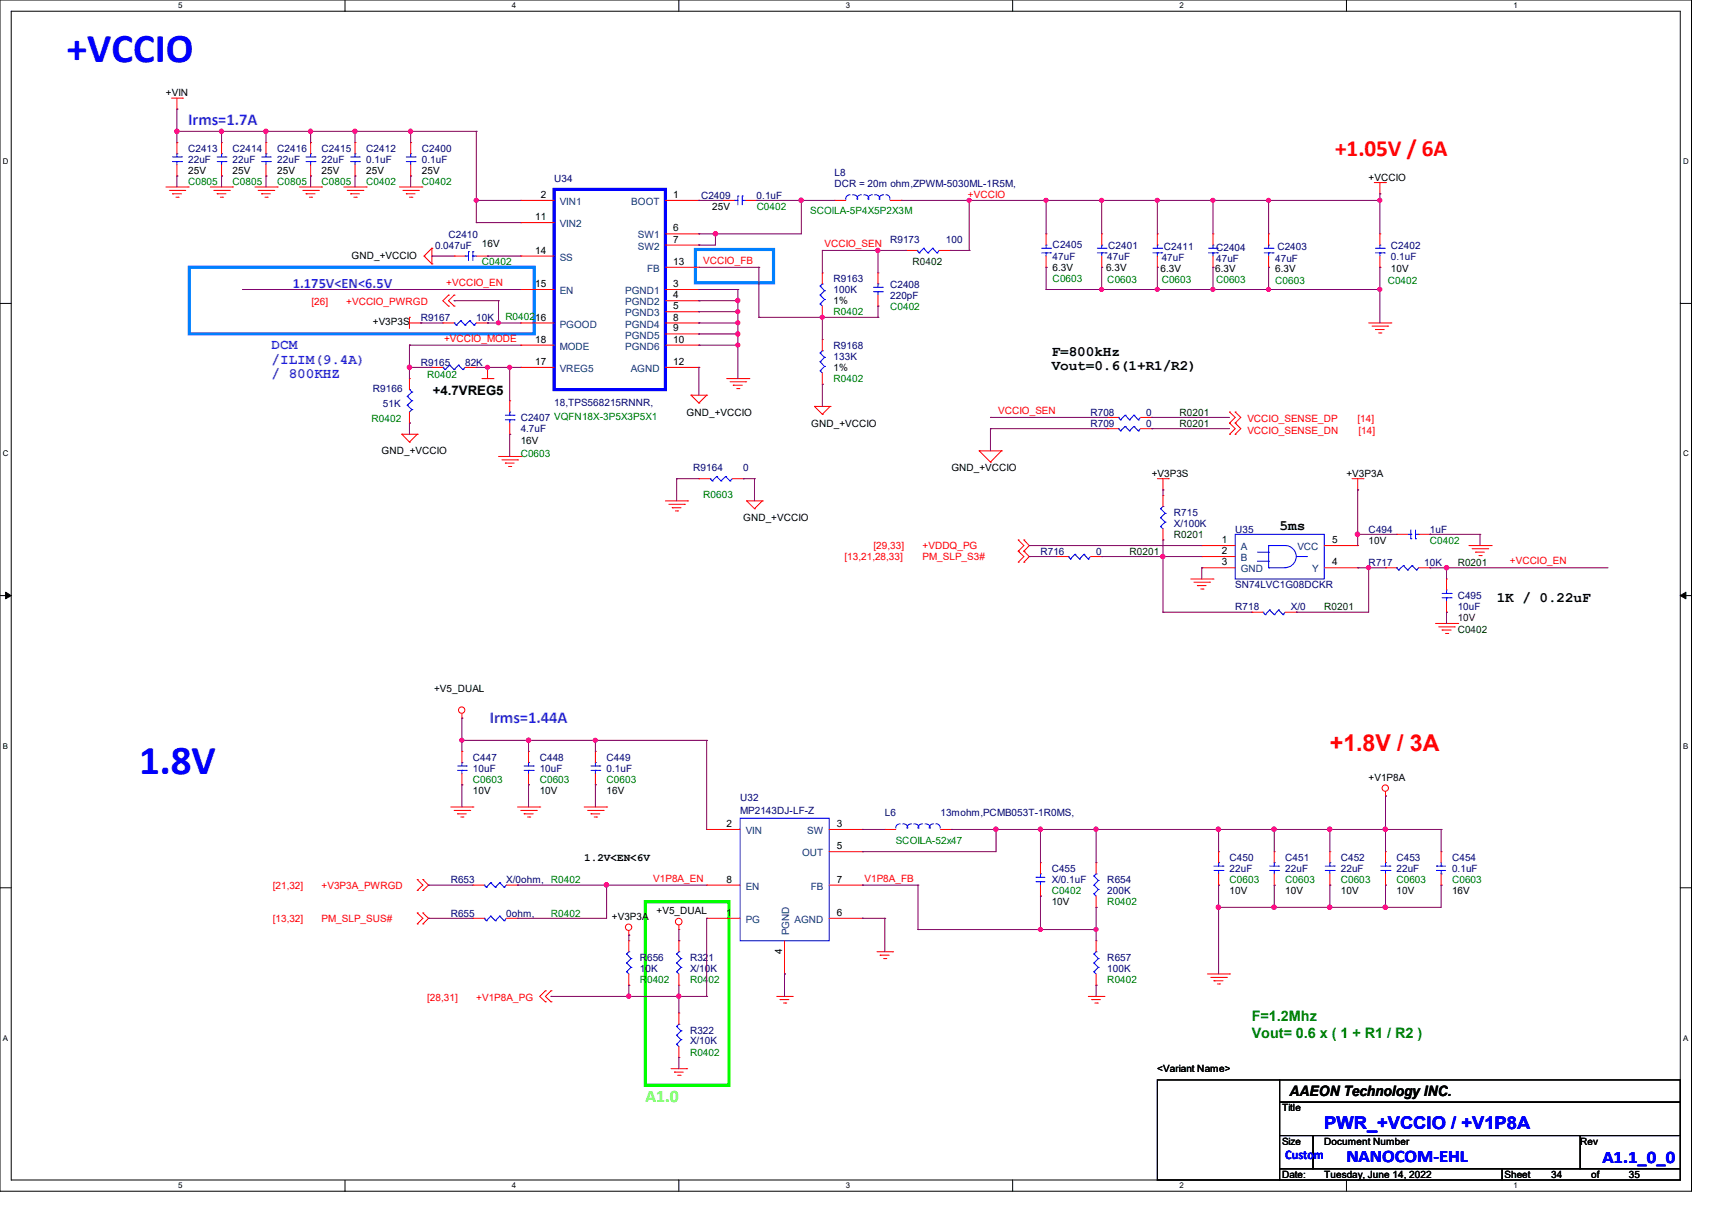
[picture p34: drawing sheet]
<svg xmlns="http://www.w3.org/2000/svg" width="297mm" height="210mm" viewBox="0 0 297 210" stroke-linecap="round" stroke-linejoin="round" font-family="sans-serif">
<defs><g id="words">
<g font-size="7.1" fill="#00f">
<text x="11.6" y="10.7">+VCCIO</text>
<text x="24.1" y="134.2">1.8V</text>
</g>
<g font-size="4" fill="#f00">
<text x="231.6" y="27">+1.05V / 6A</text>
<text x="230.7" y="130.2">+1.8V / 3A</text>
</g>
<text font-size="3" fill="#80ff00" x="112" y="191.1">A1.0</text>
<g font-size="3" fill="#00f">
<text x="229.7" y="195.9">PWR_+VCCIO / +V1P8A</text>
<text x="233.6" y="201.6">NANOCOM-EHL</text>
<text x="278" y="201.8">A1.1_0_0</text>
</g>
<g font-size="2.9" fill="#8000ff">
<text x="32.6" y="21.7">Irms=1.7A</text>
<text x="85" y="125.3">Irms=1.44A</text>
</g>
<g font-size="2.5" fill="#8000ff">
<text x="50.8" y="49.9">1.175V&lt;EN&lt;6.5V</text>
<text x="47.1" y="60.6">DCM</text>
<text x="47.1" y="63.1">/ILIM(9.4A)</text>
<text x="47.1" y="65.6">/ 800KHZ</text>
</g>
<g font-size="2.5">
<text x="182.5" y="61.7">F=800kHz</text>
<text x="182.5" y="64.2">Vout=0.6(1+R1/R2)</text>
<text x="222" y="91.9">5ms</text>
<text x="259.7" y="104.4">1K / 0.22uF</text>
<text x="223.7" y="190.1">AAEON Technology INC.</text>
</g>
<g font-size="2.5" fill="#008000">
<text x="217.2" y="180">Vout= 0.6 x ( 1 + R1 / R2 )</text>
<text x="217.2" y="177">F=1.2Mhz</text>
</g>
<text font-size="2.3" x="75.1" y="68.5">+4.7VREG5</text>
<text font-size="2.3" fill="#00f" x="223" y="201">Custom</text>
<text font-size="1.9" x="101.3" y="149.3">1.2V&lt;EN&lt;6V</text>
<g font-size="1.7">
<text x="28.8" y="16.7">+VIN</text>
<text x="32.6" y="30.2">25V</text>
<text x="40.3" y="30.2">25V</text>
<text x="48.1" y="30.2">25V</text>
<text x="55.8" y="30.2">25V</text>
<text x="63.5" y="30.2">25V</text>
<text x="73.2" y="30.2">25V</text>
<text x="93.8" y="34.3">2</text>
<text x="116.8" y="34.3">1</text>
<text x="237.4" y="31.4">+VCCIO</text>
<text x="92.8" y="38.2">11</text>
<text x="116.8" y="40.1">6</text>
<text x="123.6" y="36.4">25V</text>
<text x="61" y="44.9">GND_+VCCIO</text>
<text x="83.6" y="42.8">16V</text>
<text x="92.8" y="44">14</text>
<text x="116.8" y="45.9">13</text>
<text x="116.8" y="42.1">7</text>
<text x="182.6" y="47">6.3V</text>
<text x="191.9" y="47">6.3V</text>
<text x="201.3" y="47.2">6.3V</text>
<text x="210.8" y="47.2">6.3V</text>
<text x="221.2" y="47.2">6.3V</text>
<text x="241.3" y="47.2">10V</text>
<text x="92.8" y="49.8">15</text>
<text x="116.8" y="51.7">4</text>
<text x="116.8" y="53.6">5</text>
<text x="116.8" y="49.8">3</text>
<text x="144.6" y="52.8">1%</text>
<text x="64.7" y="56.4">+V3P3S</text>
<text x="92.8" y="55.6">16</text>
<text x="92.8" y="59.4">18</text>
<text x="116.8" y="55.6">8</text>
<text x="116.8" y="57.5">9</text>
<text x="116.8" y="59.4">10</text>
<text x="92.8" y="63.3">17</text>
<text x="116.8" y="63.3">12</text>
<text x="144.6" y="64.3">1%</text>
<text x="90.3" y="76.9">16V</text>
<text x="119.1" y="72.1">GND_+VCCIO</text>
<text x="140.8" y="74">GND_+VCCIO</text>
<text x="66.2" y="78.7">GND_+VCCIO</text>
<text x="165.1" y="81.7">GND_+VCCIO</text>
<text x="199.8" y="82.7">+V3P3S</text>
<text x="233.6" y="82.7">+V3P3A</text>
<text x="128.9" y="90.4">GND_+VCCIO</text>
<text x="212" y="94.2">1</text>
<text x="231.1" y="94.2">5</text>
<text x="237.4" y="94.3">10V</text>
<text x="212" y="96.1">2</text>
<text x="212" y="98">3</text>
<text x="231.1" y="98">4</text>
<text x="75.3" y="120">+V5_DUAL</text>
<text x="82" y="137.7">10V</text>
<text x="93.6" y="137.7">10V</text>
<text x="105.2" y="137.7">16V</text>
<text x="237.4" y="135.4">+V1P8A</text>
<text x="126.1" y="143.4">2</text>
<text x="145.2" y="143.4">3</text>
<text x="145.2" y="147.3">5</text>
<text x="126.1" y="153.1">8</text>
<text x="145.2" y="153.1">7</text>
<text x="213.3" y="155.1">10V</text>
<text x="223" y="155.1">10V</text>
<text x="232.6" y="155.1">10V</text>
<text x="242.3" y="155.1">10V</text>
<text x="251.9" y="155.1">16V</text>
<text x="106.2" y="159.5">+V3P3A</text>
<text x="113.9" y="158.6">+V5_DUAL</text>
<text x="126.1" y="158.8">1</text>
<text x="145.2" y="158.8">6</text>
<text x="182.5" y="157">10V</text>
<text x="135.7" y="165.5" transform="rotate(-90 135.7 165.5)">4</text>
<text x="200.8" y="186">&lt;Variant Name&gt;</text>
<text x="222.4" y="192.7">Title</text>
<text x="222.4" y="198.5">Size</text>
<text x="229.7" y="198.5">Document Number</text>
<text x="274.2" y="198.5">Rev</text>
<text x="222.4" y="204.3">Date:</text>
<text x="229.7" y="204.3">Tuesday, June 14, 2022</text>
<text x="261" y="204.3">Sheet</text>
<text x="269.1" y="204.3">34</text>
<text x="276" y="204.3">of</text>
<text x="282.6" y="204.3">35</text>
</g>
<g font-size="1.7" fill="#000080">
<text x="32.6" y="26.3">C2413</text>
<text x="32.6" y="28.3">22uF</text>
<text x="40.3" y="26.3">C2414</text>
<text x="40.3" y="28.3">22uF</text>
<text x="48.1" y="26.3">C2416</text>
<text x="48.1" y="28.3">22uF</text>
<text x="55.8" y="26.3">C2415</text>
<text x="55.8" y="28.3">22uF</text>
<text x="63.5" y="26.3">C2412</text>
<text x="63.5" y="28.3">0.1uF</text>
<text x="73.2" y="26.3">C2400</text>
<text x="73.2" y="28.3">0.1uF</text>
<text x="96.1" y="31.5">U34</text>
<text x="121.6" y="34.5">C2409</text>
<text x="131.3" y="34.5">0.1uF</text>
<text x="144.8" y="30.6">L8</text>
<text x="144.8" y="32.5">DCR = 20m ohm,ZPWM-5030ML-1R5M,</text>
<text x="77.8" y="41.2">C2410</text>
<text x="75.5" y="43.1">0.047uF</text>
<text x="154.4" y="42.2">R9173</text>
<text x="164.1" y="42.2">100</text>
<text x="182.6" y="42.9">C2405</text>
<text x="182.6" y="45">47uF</text>
<text x="192.1" y="45">47uF</text>
<text x="192.3" y="43.1">C2401</text>
<text x="201.5" y="45.3">47uF</text>
<text x="201.9" y="43.3">C2411</text>
<text x="211" y="43.5">C2404</text>
<text x="211" y="45.5">47uF</text>
<text x="221.2" y="45.5">47uF</text>
<text x="221.6" y="43.3">C2403</text>
<text x="241.3" y="43.1">C2402</text>
<text x="241.3" y="45">0.1uF</text>
<text x="144.6" y="48.9">R9163</text>
<text x="144.6" y="50.8">100K</text>
<text x="154.4" y="49.9">C2408</text>
<text x="154.4" y="51.8">220pF</text>
<text x="73" y="55.7">R9167</text>
<text x="82.6" y="55.7">10K</text>
<text x="73" y="63.4">R9165</text>
<text x="80.7" y="63.4">82K</text>
<text x="144.6" y="60.5">R9168</text>
<text x="144.6" y="62.4">133K</text>
<text x="64.7" y="68">R9166</text>
<text x="66.4" y="70.5">51K</text>
<text x="96.1" y="70.4">18,TPS568215RNNR,</text>
<text x="90.3" y="73.1">C2407 VQFN18X-3P5X3P5X1</text>
<text x="90.3" y="75">4.7uF</text>
<text x="189.2" y="72.1">R708</text>
<text x="189.2" y="74">R709</text>
<text x="198.8" y="72.1">0</text>
<text x="198.8" y="74">0</text>
<text x="120.3" y="81.7">R9164</text>
<text x="128.9" y="81.7">0</text>
<text x="203.7" y="89.4">R715</text>
<text x="203.7" y="91.4">X/100K</text>
<text x="214.3" y="92.4">U35</text>
<text x="237.4" y="92.4">C494</text>
<text x="248.1" y="92.4">1uF</text>
<text x="180.5" y="96.2">R716</text>
<text x="190.2" y="96.2">0</text>
<text x="237.4" y="98.1">R717</text>
<text x="247.1" y="98.1">10K</text>
<text x="214.3" y="102">SN74LVC1G08DCKR</text>
<text x="214.3" y="105.9">R718</text>
<text x="223.9" y="105.9">X/0</text>
<text x="252.9" y="103.9">C495</text>
<text x="252.9" y="105.9">10uF</text>
<text x="82" y="131.9">C447</text>
<text x="93.6" y="131.9">C448</text>
<text x="105.2" y="131.9">C449</text>
<text x="82" y="133.9">10uF</text>
<text x="93.6" y="133.9">10uF</text>
<text x="105.2" y="133.9">0.1uF</text>
<text x="128.4" y="141.2">MP2143DJ-LF-Z</text>
<text x="128.4" y="138.9">U32</text>
<text x="153.5" y="141.6">L6</text>
<text x="163.1" y="141.6">13mohm,PCMB053T-1R0MS,</text>
<text x="213.3" y="149.3">C450</text>
<text x="223" y="149.3">C451</text>
<text x="232.6" y="149.3">C452</text>
<text x="242.3" y="149.3">C453</text>
<text x="251.9" y="149.3">C454</text>
<text x="78.2" y="153.2">R653</text>
<text x="87.8" y="153.2">X/0ohm, R0402</text>
<text x="182.5" y="151.2">C455</text>
<text x="182.5" y="153.2">X/0.1uF</text>
<text x="192.1" y="153.2">R654</text>
<text x="192.1" y="155.1">200K</text>
<text x="213.3" y="151.2">22uF</text>
<text x="223" y="151.2">22uF</text>
<text x="232.6" y="151.2">22uF</text>
<text x="242.3" y="151.2">22uF</text>
<text x="251.9" y="151.2">0.1uF</text>
<text x="78.2" y="159">R655</text>
<text x="87.8" y="159">0ohm,</text>
<text x="111" y="166.7">R656</text>
<text x="119.7" y="166.7">R321</text>
<text x="192.1" y="166.7">R657</text>
<text x="111" y="168.6">10K</text>
<text x="119.7" y="168.6">X/10K</text>
<text x="192.1" y="168.6">100K</text>
<text x="119.7" y="179.2">R322</text>
<text x="119.7" y="181.1">X/10K</text>
</g>
<g font-size="1.7" fill="#008000">
<text x="32.6" y="32.1">C0805</text>
<text x="40.3" y="32.1">C0805</text>
<text x="48.1" y="32.1">C0805</text>
<text x="55.8" y="32.1">C0805</text>
<text x="63.5" y="32.1">C0402</text>
<text x="73.2" y="32.1">C0402</text>
<text x="131.3" y="36.4">C0402</text>
<text x="140.5" y="37.1">SCOILA-5P4X5P2X3M</text>
<text x="83.6" y="46">C0402</text>
<text x="154.4" y="53.8">C0402</text>
<text x="182.6" y="48.9">C0603</text>
<text x="192.1" y="49.1">C0603</text>
<text x="201.5" y="49.1">C0603</text>
<text x="211" y="49.1">C0603</text>
<text x="221.2" y="49.3">C0603</text>
<text x="240.7" y="49.3">C0402</text>
<text x="87.7" y="55.5">R0402</text>
<text x="144.6" y="54.7">R0402</text>
<text x="74.1" y="65.5">R0402</text>
<text x="144.6" y="66.3">R0402</text>
<text x="64.5" y="73.2">R0402</text>
<text x="90.3" y="79.2">C0603</text>
<text x="122" y="86.4">R0603</text>
<text x="248.1" y="94.3">C0402</text>
<text x="82" y="135.8">C0603</text>
<text x="93.6" y="135.8">C0603</text>
<text x="105.2" y="135.8">C0603</text>
<text x="155.4" y="146.4">SCOILA-52x47</text>
<text x="182.5" y="155.1">C0402</text>
<text x="213.3" y="153.2">C0603</text>
<text x="223" y="153.2">C0603</text>
<text x="232.6" y="153.2">C0603</text>
<text x="242.3" y="153.2">C0603</text>
<text x="251.9" y="153.2">C0603</text>
<text x="95.6" y="159">R0402</text>
<text x="192.1" y="157">R0402</text>
<text x="111" y="170.5">R0402</text>
<text x="119.7" y="170.5">R0402</text>
<text x="192.1" y="170.5">R0402</text>
<text x="119.7" y="183.1">R0402</text>
</g>
<g font-size="1.7" fill="#004080">
<text x="97.1" y="35.6">VIN1</text>
<text x="109.5" y="35.6">BOOT</text>
<text x="97.1" y="39.4">VIN2</text>
<text x="110.7" y="41.4">SW1</text>
<text x="97.1" y="45.2">SS</text>
<text x="110.7" y="43.3">SW2</text>
<text x="112.3" y="47.2">FB</text>
<text x="97.1" y="51">EN</text>
<text x="108.5" y="53">PGND2</text>
<text x="108.5" y="51">PGND1</text>
<text x="97.1" y="56.8">PGOOD</text>
<text x="108.5" y="56.8">PGND4</text>
<text x="108.5" y="58.7">PGND5</text>
<text x="108.5" y="54.9">PGND3</text>
<text x="97.1" y="60.7">MODE</text>
<text x="97.1" y="64.5">VREG5</text>
<text x="108.5" y="60.7">PGND6</text>
<text x="109.4" y="64.5">AGND</text>
<text x="215.3" y="95.4">A</text>
<text x="225.1" y="95.4">VCC</text>
<text x="215.3" y="97.3">B</text>
<text x="215.3" y="99.3">GND</text>
<text x="227.7" y="99.3">Y</text>
<text x="129.4" y="144.6">VIN</text>
<text x="139.1" y="148.5">OUT</text>
<text x="140" y="144.6">SW</text>
<text x="129.4" y="154.3">EN</text>
<text x="140.7" y="154.3">FB</text>
<text x="129.4" y="160.1">PG</text>
<text x="137.8" y="160.1">AGND</text>
<text x="136.9" y="162.2" transform="rotate(-90 136.9 162.2)">PGND</text>
</g>
<g font-size="1.7" fill="#f00">
<text x="167.9" y="34.4">+VCCIO</text>
<text x="122" y="45.8">VCCIO_FB</text>
<text x="143" y="42.8">VCCIO_SEN</text>
<text x="54.1" y="53">[26]</text>
<text x="60.1" y="53">+VCCIO_PWRGD</text>
<text x="77.4" y="49.6">+VCCIO_EN</text>
<text x="77" y="59.3">+VCCIO_MODE</text>
<text x="173.2" y="71.8">VCCIO_SEN</text>
<text x="216.4" y="73.2">VCCIO_SENSE_DP</text>
<text x="216.4" y="75.2">VCCIO_SENSE_DN</text>
<text x="235.5" y="73.2">[14]</text>
<text x="235.7" y="75.2">[14]</text>
<text x="151.6" y="95.2">[29,33]</text>
<text x="160.1" y="95.2">+VDDQ_PG</text>
<text x="146.5" y="97.2">[13,21,28,33]</text>
<text x="160.1" y="97.2">PM_SLP_S3#</text>
<text x="262" y="97.9">+VCCIO_EN</text>
<text x="47.3" y="154.1">[21,32]</text>
<text x="55.8" y="154.1">+V3P3A_PWRGD</text>
<text x="113.3" y="152.9">V1P8A_EN</text>
<text x="150" y="152.9">V1P8A_FB</text>
<text x="47.3" y="159.9">[13,32]</text>
<text x="55.8" y="159.9">PM_SLP_SUS#</text>
<text x="74.1" y="173.6">[28,31]</text>
<text x="82.6" y="173.6">+V1P8A_PG</text>
</g>
<g font-size="1.7" fill="#004000">
<text x="158.3" y="46">R0402</text>
<text x="204.6" y="72.1">R0201</text>
<text x="204.6" y="74">R0201</text>
<text x="203.7" y="93.3">R0201</text>
<text x="196" y="96.2">R0201</text>
<text x="252.9" y="98.1">R0201</text>
<text x="229.7" y="105.9">R0201</text>
<text x="252.9" y="109.7">C0402</text>
</g>
<text font-size="1.7" fill="#400000" x="252.9" y="107.8">10V</text>
<g font-size="1.4">
<text x="30.9" y="1.4">5</text>
<text x="88.8" y="1.4">4</text>
<text x="146.7" y="1.4">3</text>
<text x="204.6" y="1.4">2</text>
<text x="262.6" y="1.4">1</text>
<text x=".5" y="28.5">D</text>
<text x="292" y="28.5">D</text>
<text x=".5" y="79.2">C</text>
<text x="292" y="79.2">C</text>
<text x=".5" y="129.8">B</text>
<text x="292" y="129.8">B</text>
<text x=".5" y="180.5">A</text>
<text x="292" y="180.5">A</text>
<text x="30.9" y="206.1">5</text>
<text x="88.8" y="206.1">4</text>
<text x="146.7" y="206.1">3</text>
<text x="204.6" y="206.1">2</text>
<text x="262.6" y="206.1">1</text>
</g>
</g></defs>
<path d="M0 0h293.5v206.6h-293.5zM1.9 1.9h289.6v202.7h-289.6z" fill="none" stroke="#000" stroke-width=".17"/>
<g fill="#fff">
<path d="M30.9 .2h.8v1.5h-.8z"/>
<path d="M30.9 204.9h.8v1.5h-.8z"/>
</g>
<path d="M59.9 0v1.9M59.9 204.6v2" fill="none" stroke="#000" stroke-width=".17"/>
<g fill="#fff">
<path d="M88.8 .2h.8v1.5h-.8z"/>
<path d="M88.8 204.9h.8v1.5h-.8z"/>
</g>
<path d="M117.8 0v1.9M117.8 204.6v2" fill="none" stroke="#000" stroke-width=".17"/>
<g fill="#fff">
<path d="M146.7 .2h.8v1.5h-.8z"/>
<path d="M146.7 204.9h.8v1.5h-.8z"/>
</g>
<path d="M175.7 0v1.9M175.7 204.6v2" fill="none" stroke="#000" stroke-width=".17"/>
<g fill="#fff">
<path d="M204.6 .2h.8v1.5h-.8z"/>
<path d="M204.6 204.9h.8v1.5h-.8z"/>
</g>
<path d="M233.6 0v1.9M233.6 204.6v2" fill="none" stroke="#000" stroke-width=".17"/>
<g fill="#fff">
<path d="M262.6 .2h.7v1.5h-.7z"/>
<path d="M262.6 204.9h.7v1.5h-.7z"/>
<path d="M.5 27.3h1v1.5h-1z"/>
<path d="M292 27.3h1v1.5h-1z"/>
<path d="M.5 77.9h1v1.6h-1z"/>
<path d="M292 77.9h1v1.6h-1z"/>
</g>
<path d="M0 52.6h1.9M291.5 52.6h2" fill="none" stroke="#000" stroke-width=".17"/>
<g fill="#fff">
<path d="M.5 128.6h.9v1.5h-.9z"/>
<path d="M292 128.6h.9v1.5h-.9z"/>
</g>
<path d="M0 103.3h1.9M291.5 103.3h2" fill="none" stroke="#000" stroke-width=".17"/>
<path d="M1 102.7l.9 .6-.9 .5zM291.5 103.3l1-.6v1.1z" fill="#000" stroke="#000" stroke-width=".17"/>
<g fill="#fff">
<path d="M.5 179.3h.9v1.5h-.9z"/>
<path d="M292 179.3h.9v1.5h-.9z"/>
</g>
<path d="M0 154h1.9M291.5 154h2M200.8 187.3h21.2v17.3h-21.2zM222 187.3h69.5v3.8h-69.5zM222 191.1h69.5v5.8h-69.5zM222 196.9h5.8v5.8h-5.8zM227.8 196.9h46.4v5.8h-46.4zM274.2 196.9h17.3v5.8h-17.3zM222 202.7h38.6v1.9h-38.6zM260.6 202.7h30.9v1.9h-30.9z" fill="none" stroke="#000" stroke-width=".17"/>
<path d="M32.9 46.4h59.8v11.5h-59.8zM120.6 43.3h13.6v5.8h-13.6z" fill="none" stroke="#0080ff" stroke-width=".55"/>
<path d="M112 156.4h14.4v31.8h-14.4z" fill="none" stroke="#0f0" stroke-width=".55"/>
<g fill="none" stroke="#f00" stroke-width=".17">
<path d="M29.8 17h1.9M30.7 18.9h.1M30.7 17v1.9M31.7 17h.1M28.8 32.4h3.8M29.4 33h2.6M29.9 33.6h.1M29.9 33.6h1.6M30.5 34.2h.4M30.7 30.5h.1M30.7 24.7h.1M30.7 24.7v2"/>
<path d="M30.7 28.6v1.9M30.9 34.2h.1M32 33h.1M32.6 32.4h.1M36.5 32.4h3.8M37.1 33h2.7M37.7 33.6h.1M37.7 33.6h1.5M38.2 34.2h.4M38.4 30.5h.1M38.4 24.7h.1M38.4 24.7v2"/>
<path d="M38.4 28.6v1.9M38.6 34.2h.1M39.8 33h.1M40.3 32.4h.1M44.2 32.4h3.9M44.8 33h2.7M45.4 33.6h.1M45.4 33.6h1.5M46 34.2h.4M46.1 30.5h.1M46.1 24.7h.1M46.1 24.7v2"/>
<path d="M46.1 28.6v1.9M46.4 34.2h.1M47.5 33h.1M48.1 32.4h.1M51.9 32.4h3.9M52.5 33h2.7M53.1 33.6h.1M53.1 33.6h1.6M53.7 34.2h.4M53.9 30.5h.1M53.9 24.7h.1M53.9 24.7v2"/>
<path d="M53.9 28.6v1.9M54.1 34.2h.1M55.2 33h.1M55.8 32.4h.1M59.6 32.4h3.9M60.2 33h2.7M60.8 33.6h.1M60.8 33.6h1.6M61.4 34.2h.4M61.6 30.5h.1M61.6 24.7h.1M61.6 24.7v2"/>
<path d="M61.6 28.6v1.9M61.8 34.2h.1M62.9 33h.1M63.5 32.4h.1M69.3 32.4h3.9M69.9 33h2.7M70.5 33.6h.1M70.5 33.6h1.5M71 34.2h.5M71.2 30.5h.1M71.2 24.7h.1M71.2 24.7v2"/>
<path d="M71.2 28.6v1.9M71.5 34.2h.1M72.6 33h.1M73.2 32.4h.1M90.3 34.8h.1M90.3 38.6h.1M90.3 34.8h5.8M90.3 38.6h5.8M115.4 34.8h5.8M121.2 34.8h.1M125.5 34.8h.1M125.5 34.8h1.9"/>
<path d="M129.4 34.8h1.9M131.3 34.8h.1M144.8 34.8h.1M144.8 34.8h1.9M154.4 34.8h2M156.4 34.8h.1M238.4 31.7h2M239.4 33.6h.1M239.4 31.7v1.9M240.4 31.7h.1M71 55h.1M71 56h2"/>
<path d="M71 55v2M73 56h.1M73.6 44.4h.1M73.6 44.4l1.3 1.4M74.9 45.8h.1M74.9 43.1h.1M74.9 43.1v2.7M74.9 43.1l-1.3 1.3M76.8 56h.1M76.8 56h2M77.8 51.2h.1M77.8 53.1h.1"/>
<path d="M77.8 51.2l-1 1 1 .9M78.8 51.2h.1M78.8 53.1h.1M78.8 44.4h.1M78.8 51.2l-1 1 1 .9M78.8 44.4h1.9M82.6 56h2M82.6 44.4h2M84.6 56h.1M84.6 44.4h.1M90.3 50.2h.1M90.3 56h.1"/>
<path d="M90.3 59.9h.1M90.3 44.4h.1M90.3 56h5.8M90.3 50.2h5.8M90.3 59.9h5.8M90.3 44.4h5.8M115.4 56h5.8M115.4 52.2h5.8M115.4 50.2h5.8M115.4 59.9h5.8M115.4 40.6h5.8M115.4 46.4h5.8"/>
<path d="M115.4 42.5h5.8M115.4 57.9h5.8M115.4 54.1h5.8M121.2 52.2h.1M121.2 40.6h.1M121.2 46.4h.1M121.2 56h.1M121.2 42.5h.1M121.2 57.9h.1M121.2 59.9h.1M121.2 54.1h.1M121.2 50.2h.1"/>
<path d="M142.7 55h.1M142.7 47.3h.1M142.7 58.9h.1M142.7 47.3v1.9M142.7 53.1v1.9M142.7 58.9v1.9M152.3 53.1h.1M152.3 47.3h.1M152.3 47.3v1.9M152.3 51.2v1.9M157.1 43.4h.1M157.1 43.4h2"/>
<path d="M162.9 43.4h2M164.9 43.4h.1M181.5 46.4h.1M181.5 40.6h.1M181.5 40.6v1.9M181.5 44.4v2M191.1 46.4h.1M191.1 40.6h.1M191.1 40.6v1.9M191.1 44.4v2M200.8 46.4h.1M200.8 40.6h.1"/>
<path d="M200.8 40.6v1.9M200.8 44.4v2M210.4 46.4h.1M210.4 40.6h.1M210.4 40.6v1.9M210.4 44.4v2M220.1 46.4h.1M220.1 40.6h.1M220.1 40.6v1.9M220.1 44.4v2M237.4 56h3.9M238 56.6h2.7"/>
<path d="M238.6 57.1h.1M238.6 57.1h1.6M239.2 57.7h.4M239.4 46.4h.1M239.4 40.6h.1M239.4 40.6v1.9M239.4 44.4v2M239.6 57.7h.1M240.7 56.6h.1M241.3 56h.1M69.7 75.3h.1M69.7 75.3h2.7"/>
<path d="M69.7 75.3l1.3 1.4M71 76.7h.1M71 73.4h.1M71 65.7h.1M71 65.7v1.9M71 71.5v1.9M72.4 75.3h.1M72.4 75.3l-1.4 1.4M74.9 63.7h.1M74.9 63.7h1.9M80.7 63.7h1.9M82.6 63.7h.1"/>
<path d="M83.6 65.7h1.9M84.6 63.7h.1M84.6 63.7v2M85.5 65.7h.1M86.5 79.2h3.8M87.1 79.8h2.7M88.4 75.3h.1M88.4 69.5h.1M88.4 69.5v2M88.4 73.4v1.9M89.8 79.8h.1M90.3 79.2h.1"/>
<path d="M90.3 63.7h.1M90.3 63.7h5.8M115.4 63.7h5.8M119.9 68.5h.1M119.9 68.5h2.7M119.9 68.5l1.3 1.4M121.2 69.9h.1M121.2 63.7h.1M122.6 68.5h.1M122.6 68.5l-1.4 1.4M126.1 65.7h3.8M126.7 66.2h2.7"/>
<path d="M127.2 66.8h.1M127.2 66.8h1.6M127.8 67.4h.4M128.2 67.4h.1M129.4 66.2h.1M129.9 65.7h.1M141.3 70.5h.1M141.3 70.5h2.7M141.3 70.5l1.4 1.3M142.7 71.8h.1M142.7 66.6h.1M142.7 64.7v1.9"/>
<path d="M144 70.5h.1M144 70.5l-1.3 1.3M169.9 78.2h.1M169.9 78.2h3.8M169.9 78.2l1.9 1.9M173.7 78.2h.1M173.7 78.2l-1.9 1.9M192.1 72.4h.1M192.1 74.3h.1M192.1 72.4h1.9M192.1 74.3h1.9M197.9 72.4h1.9"/>
<path d="M197.9 74.3h1.9M199.8 72.4h.1M199.8 74.3h.1M213.3 71.5h.1M213.3 73.4h.1M213.3 75.3h.1M213.3 71.5l1 .9-1 1M213.3 73.4l1 .9-1 1M214.3 71.5h.1M214.3 73.4h.1M214.3 75.3h.1M214.3 71.5l1 .9-1 1"/>
<path d="M214.3 73.4l1 .9-1 1M87.7 80.3h.1M87.7 80.3h1.5M88.2 80.9h.4M88.6 80.9h.1M115.4 86.9h3.9M116 87.5h2.7M116.6 88.1h.1M116.6 88.1h1.6M117.2 88.6h.4M117.6 88.6h.1M118.7 87.5h.1"/>
<path d="M119.3 86.9h.1M121.2 83h.1M121.2 83h2M127 83h1.9M128.9 83h.1M129.5 86.9h.1M129.5 86.9h2.7M129.5 86.9l1.4 1.3M130.9 88.2h.1M132.2 86.9h.1M132.2 86.9l-1.3 1.3M171.8 80.1h.1"/>
<path d="M176.7 97.5h.1M176.7 95.6h.1M176.7 93.6h.1M176.7 95.6l.9 .9-.9 1M176.7 93.6l.9 1-.9 1M177.6 95.6h.1M177.6 97.5h.1M177.6 93.6h.1M177.6 95.6l1 .9-1 1M177.6 93.6l1 1-1 1M183.4 96.5h.1M183.4 96.5h1.9"/>
<path d="M189.2 96.5h1.9M191.1 96.5h.1M200.8 83h1.9M201.8 85h.1M201.8 93.6h.1M201.8 85.9h.1M201.8 83v2M201.8 85.9v1.9M201.8 91.7v1.9M202.7 83h.1M208.5 94.6h.1M208.5 96.5h.1"/>
<path d="M208.5 98.5h.1M208.5 94.6h5.8M208.5 96.5h5.8M208.5 98.5h5.8M229.7 94.6h5.8M229.7 98.5h5.8M234.6 83h1.9M235.5 85h.1M235.5 94.6h.1M235.5 98.5h.1M235.5 83v2M236.5 83h.1"/>
<path d="M240.4 98.5h.1M240.4 98.5h1.9M242.3 92.7h.1M242.3 92.7h1.9M246.1 98.5h2M246.1 92.7h2M248.1 98.5h.1M248.1 92.7h.1M254.8 94.6h3.9M255.4 95.2h2.7M256 95.8h.1M256 95.8h1.5"/>
<path d="M256.6 96.4h.4M257 96.4h.1M258.1 95.2h.1M258.7 94.6h.1M206.6 100.4h3.8M207.1 101h2.7M207.7 101.6h.1M207.7 101.6h1.6M208.3 102.2h.4M208.7 102.2h.1M209.8 101h.1M210.4 100.4h.1"/>
<path d="M217.2 106.2h.1M217.2 106.2h1.9M223 106.2h1.9M224.9 106.2h.1M249 108.1h3.9M249.6 108.7h2.7M250.2 109.3h.1M250.2 109.3h1.6M250.8 109.9h.4M251 106.2h.1M251 100.4h.1M251 100.4v1.9"/>
<path d="M251 104.3v1.9M251.2 109.9h.1M252.3 108.7h.1M252.9 108.1h.1M78.2 140h3.8M80.1 124.5h.1M80.1 136.1h.1M80.1 130.3h.1M80.1 123.7v.8M80.1 130.3v1.9M80.1 134.2v1.9M82 140h.1"/>
<path d="M89.8 140h3.8M91.7 136.1h.1M91.7 130.3h.1M91.7 130.3v1.9M91.7 134.2v1.9M93.6 140h.1M101.3 140h3.9M103.3 136.1h.1M103.3 130.3h.1M103.3 130.3v1.9M103.3 134.2v1.9M105.2 140h.1"/>
<path d="M240.4 138h.1M240.4 137.3v.7M72.4 154.4h.1M72.4 152.5h.1M72.4 158.3h.1M72.4 152.5l1 1-1 .9M72.4 158.3l1 1-1 .9M73.4 152.5h.1M73.4 154.4h.1M73.4 158.3h.1M73.4 152.5l.9 1-.9 .9M73.4 158.3l.9 1-.9 .9"/>
<path d="M78.8 140.5h2.7M79.4 141.1h.1M79.4 141.1h1.5M79.9 141.7h.4M80.3 141.7h.1M81.5 140.5h.1M82 153.5h.1M82 159.3h.1M82 153.5h2M82 159.3h2M87.8 153.5h2M87.8 159.3h2"/>
<path d="M89.8 153.5h.1M89.8 159.3h.1M90.3 140.5h2.7M90.9 141.1h.1M90.9 141.1h1.6M91.5 141.7h.4M91.9 141.7h.1M93 140.5h.1M101.9 140.5h2.7M102.5 141.1h.1M102.5 141.1h1.6M103.1 141.7h.4"/>
<path d="M103.5 141.7h.1M104.6 140.5h.1M122.6 143.8h.1M122.6 153.5h.1M122.6 159.3h.1M122.6 153.5h5.8M122.6 159.3h5.8M122.6 143.8h5.8M143.8 153.5h5.8M143.8 159.3h5.8M143.8 143.8h5.8M143.8 147.7h5.8"/>
<path d="M149.6 153.5h.1M149.6 147.7h.1M149.6 143.8h.1M149.6 159.3h.1M153.5 143.8h.1M153.5 143.8h1.9M163.2 143.8h1.9M165.1 143.8h.1M180.5 155.4h.1M180.5 149.6h.1M180.5 149.6v2M180.5 153.5v1.9"/>
<path d="M190.2 157.4h.1M190.2 149.6h.1M190.2 149.6v2M190.2 155.4v2M211.4 153.5h.1M211.4 147.7h.1M211.4 147.7v1.9M211.4 151.6v1.9M221.1 153.5h.1M221.1 147.7h.1M221.1 147.7v1.9M221.1 151.6v1.9"/>
<path d="M230.7 153.5h.1M230.7 147.7h.1M230.7 147.7v1.9M230.7 151.6v1.9M240.4 153.5h.1M240.4 147.7h.1M240.4 147.7v1.9M240.4 151.6v1.9M250 147.7h.1M250 153.5h.1M250 147.7v1.9M250 151.6v1.9"/>
<path d="M72.4 160.2h.1M73.4 160.2h.1M94.6 171.8h.1M94.6 173.7h.1M94.6 171.8l-1 1 1 .9M95.6 171.8h.1M95.6 173.7h.1M95.6 171.8l-1 1 1 .9M109.1 162.2h.1M109.1 170.9h.1M109.1 163.2h.1M109.1 161.4v.8"/>
<path d="M109.1 163.2v1.9M109.1 168.9v2M117.8 161.2h.1M117.8 175.7h.1M117.8 170.9h.1M117.8 163.2h.1M117.8 160.4v.8M117.8 163.2v1.9M117.8 168.9v2M117.8 175.7v1.9M134.7 172.8h2.8M135.3 173.4h.1"/>
<path d="M135.3 173.4h1.6M135.9 173.9h.4M136.1 168.9h.1M136.1 163.2v5.7M136.3 173.9h.1M137.5 172.8h.1M152.1 165.1h2.8M152.7 165.7h.1M152.7 165.7h1.6M153.3 166.2h.4M153.7 166.2h.1M154.9 165.1h.1"/>
<path d="M188.8 172.8h2.7M189.4 173.4h.1M189.4 173.4h1.5M189.9 173.9h.5M190.2 170.9h.1M190.2 163.2h.1M190.2 163.2v1.9M190.2 168.9v2M190.4 173.9h.1M191.5 172.8h.1M209.5 168.9h3.8M210.1 169.5h2.7"/>
<path d="M210.6 170.1h.1M210.6 170.1h1.6M211.2 170.6h.4M211.6 170.6h.1M212.8 169.5h.1M213.3 168.9h.1M116.4 185.3h2.7M117 185.9h.1M117 185.9h1.5M117.6 186.5h.4M117.8 183.4h.1M117.8 181.5v1.9"/>
<path d="M118 186.5h.1M119.1 185.3h.1"/>
<circle cx="80.1" cy="123.1" r=".55"/>
<circle cx="240.3" cy="136.7" r=".55"/>
<circle cx="117.7" cy="159.8" r=".57"/>
<circle cx="109.1" cy="160.8" r=".55"/>
</g>
<g fill="none" stroke="#00f" stroke-width=".17">
<path d="M29.9 27.2h1.6M29.9 28h1.6M30.7 26.7h.1M30.7 28h.1M30.7 26.7v.5M30.7 28v.6M31.5 27.2h.1M31.5 28h.1M37.7 27.2h1.5M37.7 28h1.5M38.4 26.7h.1M38.4 28h.1"/>
<path d="M38.4 26.7v.5M38.4 28v.6M39.2 27.2h.1M39.2 28h.1M45.4 27.2h1.5M45.4 28h1.5M46.1 26.7h.1M46.1 28h.1M46.1 26.7v.5M46.1 28v.6M46.9 27.2h.1M46.9 28h.1"/>
<path d="M53.1 27.2h1.6M53.1 28h1.6M53.9 26.7h.1M53.9 28h.1M53.9 26.7v.5M53.9 28v.6M54.7 27.2h.1M54.7 28h.1M60.8 27.2h1.6M60.8 28h1.6M61.6 26.7h.1M61.6 28h.1"/>
<path d="M61.6 26.7v.5M61.6 28v.6M62.4 27.2h.1M62.4 28h.1M70.5 27.2h1.5M70.5 28h1.5M71.2 26.7h.1M71.2 28h.1M71.2 26.7v.5M71.2 28v.6M72 27.2h.1M72 28h.1"/>
<path d="M127.4 34.8h.1M127.4 34.8h.6M128 34h.1M128 34v1.5M128.8 34h.1M128.8 34.8h.1M128.8 34.8h.6M128.8 34v1.5M147.5 33.8a.69 .69 0 0 0-.8 .8M147.9 33.8a.7 .7 0 0 1 .9 .8M149.4 33.8a.69 .69 0 0 0-.7 .8M149.8 33.8a.7 .7 0 0 1 .9 .8"/>
<path d="M151.3 33.8a.67 .67 0 0 0-.7 .8M151.7 33.8a.7 .7 0 0 1 .9 .8M153.3 33.8a.69 .69 0 0 0-.8 .8M153.7 33.8a.66 .66 0 0 1 .7 .8M78.8 56h.1M78.8 56l.4 .4M79.2 56.4h.1M79.9 55.6h.1M79.9 55.6l-.7 .8M79.9 55.6l.8 .8M80.7 56.4h.1M80.7 44.4h.1"/>
<path d="M80.7 44.4h.6M81.3 43.6h.1M81.3 43.6v1.6M81.5 55.6h.1M81.5 55.6l.8 .8M81.5 55.6l-.8 .8M82 43.6h.1M82 44.4h.1M82 44.4h.6M82 43.6v1.6M82.3 56.4h.1M82.6 56l-.3 .4"/>
<path d="M142.3 49.6h.1M142.3 52.7h.1M142.3 51.2h.1M142.3 49.6l.7 .8M142.3 52.7l.4 .4M142.3 51.2l.7 .7M142.7 49.2h.1M142.7 49.2l-.4 .4M143 51.9h.1M143 50.4h.1M143 51.9l-.7 .8M143 50.4l-.7 .8"/>
<path d="M151.6 49.8h1.5M151.6 50.6h1.5M152.3 49.2h.1M152.3 50.6h.1M152.3 49.2v.6M152.3 50.6v.6M153.1 49.8h.1M153.1 50.6h.1M159.1 43.4h.1M159.1 43.4l.4 .5M159.5 43.9h.1M160.2 43.1h.1"/>
<path d="M160.2 43.1l-.7 .8M160.2 43.1l.8 .8M161 43.9h.1M161.8 43.1h.1M161.8 43.1l.8 .8M161.8 43.1l-.8 .8M162.6 43.9h.1M162.9 43.4l-.3 .5M180.7 43.1h1.5M180.7 43.9h1.5M181.5 42.5h.1M181.5 43.9h.1"/>
<path d="M181.5 42.5v.6M181.5 43.9v.5M182.2 43.1h.1M182.2 43.9h.1M190.4 43.1h1.5M190.4 43.9h1.5M191.1 42.5h.1M191.1 43.9h.1M191.1 42.5v.6M191.1 43.9v.5M191.9 43.1h.1M191.9 43.9h.1"/>
<path d="M200 43.1h1.5M200 43.9h1.5M200.8 42.5h.1M200.8 43.9h.1M200.8 42.5v.6M200.8 43.9v.5M201.5 43.1h.1M201.5 43.9h.1M209.7 43.1h1.5M209.7 43.9h1.5M210.4 42.5h.1M210.4 43.9h.1"/>
<path d="M210.4 42.5v.6M210.4 43.9v.5M211.2 43.1h.1M211.2 43.9h.1M219.3 43.1h1.6M219.3 43.9h1.6M220.1 42.5h.1M220.1 43.9h.1M220.1 42.5v.6M220.1 43.9v.5M220.9 43.1h.1M220.9 43.9h.1"/>
<path d="M238.6 43.1h1.6M238.6 43.9h1.6M239.4 42.5h.1M239.4 43.9h.1M239.4 42.5v.6M239.4 43.9v.5M240.2 43.1h.1M240.2 43.9h.1M70.7 70.3h.1M70.7 68.7h.1M70.7 70.3l.8 .7M70.7 68.7l.8 .8"/>
<path d="M71 67.6h.1M71 67.6l.5 .4M71.5 68h.1M71.5 71h.1M71.5 69.5h.1M71.5 69.5l-.8 .8M71.5 68l-.8 .7M71.5 71l-.5 .5M76.8 63.7h.1M76.8 63.7l.4 .4M77.2 64.1h.1M78 63.3h.1"/>
<path d="M78 63.3l-.8 .8M78 63.3l.8 .8M78.8 64.1h.1M79.5 63.3h.1M79.5 63.3l.8 .8M79.5 63.3l-.7 .8M80.3 64.1h.1M80.7 63.7l-.4 .4M87.7 72h1.5M87.7 72.8h1.5M88.4 71.5h.1M88.4 72.8h.1"/>
<path d="M88.4 71.5v.5M88.4 72.8v.6M89.2 72h.1M89.2 72.8h.1M142.3 61.2h.1M142.3 64.3h.1M142.3 62.7h.1M142.3 61.2l.7 .8M142.3 64.3l.4 .4M142.3 62.7l.7 .8M142.7 60.8h.1M142.7 60.8l-.4 .4"/>
<path d="M143 63.5h.1M143 62h.1M143 63.5l-.7 .8M143 62l-.7 .7M194 72.4h.1M194 74.3h.1M194 72.4l.4 .4M194 74.3l.4 .4M194.4 72.8h.1M194.4 74.7h.1M195.2 72h.1M195.2 74h.1"/>
<path d="M195.2 72l-.8 .8M195.2 72l.8 .8M195.2 74l-.8 .7M195.2 74l.8 .7M196 72.8h.1M196 74.7h.1M196.7 72h.1M196.7 74h.1M196.7 72l.8 .8M196.7 72l-.7 .8M196.7 74l.8 .7M196.7 74l-.7 .7"/>
<path d="M197.5 72.8h.1M197.5 74.7h.1M197.9 72.4l-.4 .4M197.9 74.3l-.4 .4M123.2 83h.1M123.2 83l.4 .4M123.6 83.4h.1M124.3 82.6h.1M124.3 82.6l-.7 .8M124.3 82.6l.8 .8M125.1 83.4h.1M125.9 82.6h.1"/>
<path d="M125.9 82.6l.8 .8M125.9 82.6l-.8 .8M126.7 83.4h.1M127 83l-.3 .4M185.3 96.5h.1M185.3 96.5l.4 .4M185.7 96.9h.1M186.5 96.1h.1M186.5 96.1l-.8 .8M186.5 96.1l.8 .8M187.3 96.9h.1M188 96.1h.1"/>
<path d="M188 96.1l.8 .8M188 96.1l-.7 .8M188.8 96.9h.1M189.2 96.5l-.4 .4M201.3 88.2h.1M201.3 91.3h.1M201.3 89.8h.1M201.3 88.2l.8 .8M201.3 91.3l.5 .4M201.3 89.8l.8 .8M201.8 87.8h.1M201.8 87.8l-.5 .4"/>
<path d="M202.1 90.6h.1M202.1 89h.1M202.1 90.6l-.8 .7M202.1 89l-.8 .8M214.3 92.7h15.4v7.7h-15.4zM218.1 95.8h2M218.1 97.3h2M220.1 98.5h.1M220.1 94.6h.1M220.1 95.8h.1M220.1 97.3h.1M220.1 94.6h2.9a1.9 1.9 0 0 1 1.9 1.9 1.9 1.9 0 0 1-1.9 1.9"/>
<path d="M220.1 94.6v3.9M220.1 98.5h2.9M223 98.5h.1M224.9 96.5h1.8M226.7 96.5h.1M242.3 98.5h.1M242.3 98.5l.4 .3M242.7 98.8h.1M243.5 98.1h.1M243.5 98.1l-.8 .7M243.5 98.1l.7 .7M244.2 98.8h.1"/>
<path d="M244.2 92.7h.6M244.8 93.4h.1M244.8 92.7h.1M244.8 91.9v1.5M245 98.1h.1M245 98.1l.7 .7M245 98.1l-.8 .7M245.6 93.4h.1M245.6 91.9v1.5M245.6 92.7h.5M245.7 98.8h.1M246.1 92.7h.1"/>
<path d="M246.1 98.5l-.4 .3M219.1 106.2h.1M219.1 106.2l.4 .4M219.5 106.6h.1M220.3 105.8h.1M220.3 105.8l-.8 .8M220.3 105.8l.8 .8M221.1 106.6h.1M221.8 105.8h.1M221.8 105.8l.8 .8M221.8 105.8l-.7 .8M222.6 106.6h.1"/>
<path d="M223 106.2l-.4 .4M250.2 102.9h1.6M250.2 103.7h1.6M251 102.3h.1M251 103.7h.1M251 102.3v.6M251 103.7v.6M251.8 102.9h.1M251.8 103.7h.1M79.4 132.8h1.5M79.4 133.6h1.5M80.1 132.2h.1"/>
<path d="M80.1 133.6h.1M80.1 132.2v.6M80.1 133.6v.6M80.9 132.8h.1M80.9 133.6h.1M90.9 132.8h1.6M90.9 133.6h1.6M91.7 132.2h.1M91.7 133.6h.1M91.7 132.2v.6M91.7 133.6v.6M92.5 132.8h.1"/>
<path d="M92.5 133.6h.1M102.5 132.8h1.6M102.5 133.6h1.6M103.3 132.2h.1M103.3 133.6h.1M103.3 132.2v.6M103.3 133.6v.6M104.1 132.8h.1M104.1 133.6h.1M84 153.5h.1M84 159.3h.1M84 153.5l.4 .4"/>
<path d="M84 159.3l.4 .4M84.4 153.9h.1M84.4 159.7h.1M85.1 153.1h.1M85.1 158.9h.1M85.1 153.1l-.7 .8M85.1 153.1l.8 .8M85.1 158.9l-.7 .8M85.1 158.9l.8 .8M85.9 153.9h.1M85.9 159.7h.1M86.7 153.1h.1"/>
<path d="M86.7 158.9h.1M86.7 153.1l.8 .8M86.7 153.1l-.8 .8M86.7 158.9l.8 .8M86.7 158.9l-.8 .8M87.5 153.9h.1M87.5 159.7h.1M87.8 153.5l-.3 .4M87.8 159.3l-.3 .4M128.4 141.9h15.4v21.3h-15.4zM156.2 142.9a.67 .67 0 0 0-.8 .7M156.6 142.9a.7 .7 0 0 1 .9 .8"/>
<path d="M158.1 142.9a.69 .69 0 0 0-.7 .7M158.5 142.9a.7 .7 0 0 1 .9 .8M160.1 142.9a.71 .71 0 0 0-.8 .7M160.5 142.9a.7 .7 0 0 1 .9 .8M162 142.9a.69 .69 0 0 0-.8 .7M162.4 142.9a.66 .66 0 0 1 .7 .7M179.7 152.1h.1M179.7 152.9h.1M179.7 152.1h1.6M179.7 152.9h1.6M180.5 151.6h.1M180.5 152.9h.1"/>
<path d="M180.5 151.6v.5M180.5 152.9v.6M189.8 151.9h.1M189.8 155h.1M189.8 153.5h.1M189.8 151.9l.7 .8M189.8 155l.4 .4M189.8 153.5l.7 .8M190.2 151.6h.1M190.2 151.6l-.4 .3M190.5 154.3h.1M190.5 152.7h.1"/>
<path d="M190.5 154.3l-.7 .7M190.5 152.7l-.7 .8M210.6 150.2h1.6M210.6 151h1.6M211.4 149.6h.1M211.4 151h.1M211.4 149.6v.6M211.4 151v.6M212.2 150.2h.1M212.2 151h.1M220.3 150.2h1.5M220.3 151h1.5"/>
<path d="M221.1 149.6h.1M221.1 151h.1M221.1 149.6v.6M221.1 151v.6M221.8 150.2h.1M221.8 151h.1M229.9 150.2h1.6M229.9 151h1.6M230.7 149.6h.1M230.7 151h.1M230.7 149.6v.6M230.7 151v.6"/>
<path d="M231.5 150.2h.1M231.5 151h.1M239.6 150.2h1.5M239.6 151h1.5M240.4 149.6h.1M240.4 151h.1M240.4 149.6v.6M240.4 151v.6M241.1 150.2h.1M241.1 151h.1M249.2 151h.1M249.2 150.2h.1"/>
<path d="M249.2 150.2h1.6M249.2 151h1.6M250 151.6h.1M250 150.2h.1M250 149.6v.6M250 151v.6M108.7 165.4h.1M108.7 168.5h.1M108.7 167h.1M108.7 165.4l.8 .8M108.7 168.5l.4 .4M108.7 167l.8 .8"/>
<path d="M109.1 165.1h.1M109.1 165.1l-.4 .3M109.5 167.8h.1M109.5 166.2h.1M109.5 167.8l-.8 .7M109.5 166.2l-.8 .8M117.4 178h.1M117.4 179.5h.1M117.4 165.4h.1M117.4 168.5h.1M117.4 167h.1M117.4 178l.8 .8"/>
<path d="M117.4 179.5l.8 .8M117.4 165.4l.8 .8M117.4 168.5l.4 .4M117.4 167l.8 .8M117.8 177.6h.1M117.8 165.1h.1M117.8 177.6l-.4 .4M117.8 165.1l-.4 .3M118.2 178.8h.1M118.2 167.8h.1M118.2 166.2h.1M118.2 178.8l-.8 .7"/>
<path d="M118.2 167.8l-.8 .7M118.2 166.2l-.8 .8M189.8 165.4h.1M189.8 168.5h.1M189.8 167h.1M189.8 165.4l.7 .8M189.8 168.5l.4 .4M189.8 167l.7 .8M190.2 165.1h.1M190.2 165.1l-.4 .3M190.5 167.8h.1M190.5 166.2h.1"/>
<path d="M190.5 167.8l-.7 .7M190.5 166.2l-.7 .8M117.4 181.1h.1M117.4 181.1l.4 .4M118.2 180.3h.1M118.2 180.3l-.8 .8"/>
</g>
<path d="M96.1 32.9h19.3v34.7h-19.3z" fill="none" stroke="#00f" stroke-width=".55"/>
<g fill="none" stroke="#800040" stroke-width=".17">
<path d="M30.7 18.9h.1M30.7 18.9v5.8M30.7 30.5h.1M30.7 22.8h.1M30.7 22.8h51.9M30.7 30.5v1.9M38.4 22.8h.1M38.4 30.5h.1M38.4 22.8v1.9M38.4 30.5v1.9M46.1 22.8h.1M46.1 30.5h.1"/>
<path d="M46.1 22.8v1.9M46.1 30.5v1.9M53.9 22.8h.1M53.9 30.5h.1M53.9 22.8v1.9M53.9 30.5v1.9M61.6 22.8h.1M61.6 30.5h.1M61.6 22.8v1.9M61.6 30.5v1.9M71.2 22.8h.1M71.2 30.5h.1"/>
<path d="M71.2 22.8v1.9M71.2 30.5v1.9M82.6 22.8h.1M82.6 34.8h.1M82.6 38.6h.1M82.6 22.8v15.8M82.6 34.8h7.7M82.6 38.6h7.7M121.2 34.8h.1M121.2 34.8h4.3M131.3 34.8h.1M131.3 34.8h13.5"/>
<path d="M139 34.8h.1M139 34.8v5.8h-17.8M156.4 34.8h.1M156.4 34.8h83M168.1 34.8h.1M168.1 34.8v8.6M181.5 34.8h.1M181.5 34.8v5.8M191.1 34.8h.1M191.1 34.8v5.8M200.8 34.8h.1M200.8 34.8v5.8"/>
<path d="M210.4 34.8h.1M210.4 34.8v5.8M220.1 34.8h.1M220.1 34.8v5.8M239.4 34.8h.1M239.4 33.6h.1M239.4 33.6v7M42.1 50.2h.1M42.1 50.2h48.2M71 59.9h.1M71 59.9v5.8M71 59.9h19.3"/>
<path d="M73 56h.1M73 56h3.8M74.9 44.4h.1M74.9 44.4h3.9M78.8 52.2h.1M78.8 52.2h7.7M84.6 56h.1M84.6 44.4h.1M84.6 56h5.7M84.6 44.4h5.7M86.5 52.2h.1M86.5 56h.1"/>
<path d="M86.5 52.2v3.8M121.2 50.2h.1M121.2 42.5h.1M121.2 59.9h.1M121.2 57.9h.1M121.2 54.1h.1M121.2 40.6h.1M121.2 56h.1M121.2 52.2h.1M121.2 50.2h6.8M121.2 56h6.8M121.2 59.9h6.8"/>
<path d="M121.2 57.9h6.8M121.2 54.1h6.8M121.2 52.2h6.8M121.2 46.4h10.5M124.1 40.6h.1M124.1 40.6v1.9h-2.9M128 52.2h.1M128 50.2h.1M128 59.9h.1M128 57.9h.1M128 54.1h.1M128 56h.1"/>
<path d="M128 50.2v15.5M131.7 55h.1M131.7 46.4h.1M131.7 55h20.6M131.7 46.4v8.6M142.7 43.4h.1M142.7 55h.1M142.7 43.4v3.9M142.7 55v3.9M142.7 43.4h14.4M152.3 43.4h.1M152.3 55h.1"/>
<path d="M152.3 53.1h.1M152.3 43.4v3.9M152.3 53.1v1.9M157.1 43.4h.1M164.9 43.4h3.2M168.1 43.4h.1M181.5 50.2h.1M181.5 46.4h.1M181.5 50.2h57.9M181.5 46.4v3.8M191.1 50.2h.1M191.1 46.4h.1"/>
<path d="M191.1 46.4v3.8M200.8 50.2h.1M200.8 46.4h.1M200.8 46.4v3.8M210.4 50.2h.1M210.4 46.4h.1M210.4 46.4v3.8M220.1 50.2h.1M220.1 46.4h.1M220.1 46.4v3.8M239.4 46.4h.1M239.4 50.2h.1"/>
<path d="M239.4 46.4v9.6M71 63.7h.1M71 73.4h.1M71 63.7h3.9M71 73.4v1.9M82.6 63.7h.1M82.6 63.7h7.7M84.6 63.7h.1M88.4 75.3h.1M88.4 63.7h.1M88.4 63.7v5.8M88.4 75.3v3.9"/>
<path d="M121.2 63.7h.1M121.2 63.7v4.8M142.7 66.6h.1M142.7 66.6v3.9M171.8 74.3h.1M171.8 72.4h.1M171.8 72.4h20.3M171.8 74.3h20.3M171.8 74.3v3.9M199.8 72.4h.1M199.8 74.3h.1M199.8 72.4h13.5"/>
<path d="M199.8 74.3h13.5M117.4 83h.1M117.4 83h3.8M117.4 83v3.9M128.9 83h.1M128.9 83h2M130.9 83h.1M130.9 83v3.9M178.6 94.6h.1M178.6 96.5h.1M178.6 96.5h4.8M178.6 94.6h29.9"/>
<path d="M191.1 96.5h.1M191.1 96.5h17.4M201.8 93.6h.1M201.8 85h.1M201.8 96.5h.1M201.8 85v.9M201.8 93.6v12.6M208.5 98.5h.1M208.5 98.5v1.9M235.5 98.5h.1M235.5 92.7h.1M235.5 85h.1"/>
<path d="M235.5 98.5h4.9M235.5 92.7h6.8M235.5 85v9.6M237.4 98.5h.1M237.4 98.5v7.7h-12.5M248.1 98.5h.1M248.1 92.7h.1M248.1 98.5h30.9M248.1 92.7h8.7M251 98.5h.1M251 98.5v1.9M256.8 92.7h.1"/>
<path d="M256.8 92.7v1.9M201.8 106.2h.1M201.8 106.2h15.4M224.9 106.2h.1M251 106.2h.1M251 106.2v1.9M80.1 128.4h.1M80.1 124.5h.1M80.1 136.1h.1M80.1 128.4h42.5M80.1 124.5v5.8M80.1 136.1v3.9"/>
<path d="M91.7 136.1h.1M91.7 128.4h.1M91.7 128.4v1.9M91.7 136.1v3.9M103.3 128.4h.1M103.3 136.1h.1M103.3 128.4v1.9M103.3 136.1v3.9M122.6 128.4h.1M122.6 128.4v15.4M240.4 138h.1M240.4 138v9.7"/>
<path d="M74.3 153.5h.1M74.3 159.3h.1M74.3 159.3h7.7M74.3 153.5h7.7M89.8 153.5h.1M89.8 159.3h.1M89.8 153.5h32.8M105.2 153.5h.1M105.2 153.5v5.8h-15.4M122.6 159.3h.1M122.6 159.3v13.5M149.6 159.3h.1"/>
<path d="M149.6 153.5h.1M149.6 143.8h.1M149.6 147.7h.1M149.6 143.8h3.9M149.6 159.3h3.9M149.6 153.5h9.7M153.5 159.3h.1M153.5 159.3v5.8M159.3 153.5h.1M159.3 153.5v7.7M165.1 143.8h.1M165.1 143.8h84.9"/>
<path d="M172.8 143.8h.1M172.8 143.8v3.9h-23.2M180.5 143.8h.1M180.5 155.4h.1M180.5 143.8v5.8M180.5 155.4v5.8M190.2 143.8h.1M190.2 157.4h.1M190.2 143.8v5.8M190.2 157.4v5.8M211.4 143.8h.1M211.4 153.5h.1"/>
<path d="M211.4 157.4h.1M211.4 143.8v3.9M211.4 153.5v15.4M221.1 143.8h.1M221.1 153.5h.1M221.1 157.4h.1M221.1 143.8v3.9M221.1 153.5v3.9M230.7 143.8h.1M230.7 153.5h.1M230.7 157.4h.1M230.7 143.8v3.9"/>
<path d="M230.7 153.5v3.9M240.4 143.8h.1M240.4 153.5h.1M240.4 157.4h.1M240.4 153.5v3.9M250 143.8h.1M250 153.5h.1M250 153.5v3.9h-38.6M250 143.8v3.9M95.6 172.8h.1M95.6 172.8h27M109.1 170.9h.1"/>
<path d="M109.1 162.2h.1M109.1 162.2v1M109.1 170.9v1.9M117.8 172.8h.1M117.8 163.2h.1M117.8 161.2v2M117.8 170.9v4.8M122.6 172.8h.1M136.1 168.9h.1M136.1 168.9v3.9M159.3 161.2h.1M159.3 161.2h30.9"/>
<path d="M180.5 161.2h.1M190.2 161.2h.1M190.2 170.9h.1M190.2 170.9v1.9M117.8 183.4h.1M117.8 183.4v1.9"/>
</g>
<g fill="#f0f" stroke="#f0f" stroke-width=".17">
<circle cx="237.4" cy="98.4" r=".35"/>
<circle cx="201.7" cy="96.5" r=".38"/>
<circle cx="251" cy="98.4" r=".38"/>
<circle cx="235.5" cy="92.6" r=".38"/>
<circle cx="240.3" cy="143.8" r=".38"/>
<circle cx="240.3" cy="157.3" r=".38"/>
<circle cx="190.1" cy="143.8" r=".37"/>
<circle cx="180.5" cy="143.8" r=".37"/>
<circle cx="80.1" cy="128.4" r=".35"/>
<circle cx="103.3" cy="128.4" r=".35"/>
<circle cx="180.5" cy="161.2" r=".35"/>
<circle cx="190.2" cy="161.2" r=".35"/>
<circle cx="172.8" cy="143.8" r=".38"/>
<circle cx="91.7" cy="128.4" r=".38"/>
<circle cx="109.1" cy="172.8" r=".37"/>
<circle cx="117.7" cy="172.8" r=".37"/>
<circle cx="211.4" cy="143.8" r=".38"/>
<circle cx="230.7" cy="143.8" r=".38"/>
<circle cx="221" cy="143.8" r=".38"/>
<circle cx="211.4" cy="157.3" r=".38"/>
<circle cx="230.7" cy="157.3" r=".38"/>
<circle cx="221" cy="157.3" r=".38"/>
<circle cx="105.2" cy="153.5" r=".38"/>
<circle cx="71.2" cy="22.8" r=".37"/>
<circle cx="82.6" cy="34.7" r=".35"/>
<circle cx="239.4" cy="34.7" r=".35"/>
<circle cx="220.1" cy="34.7" r=".35"/>
<circle cx="220.1" cy="50.2" r=".35"/>
<circle cx="84.6" cy="63.7" r=".35"/>
<circle cx="71" cy="63.7" r=".38"/>
<circle cx="200.8" cy="34.7" r=".35"/>
<circle cx="210.4" cy="34.7" r=".35"/>
<circle cx="128" cy="54" r=".35"/>
<circle cx="128" cy="52.1" r=".37"/>
<circle cx="210.4" cy="50.2" r=".35"/>
<circle cx="200.8" cy="50.2" r=".35"/>
<circle cx="124.1" cy="40.5" r=".38"/>
<circle cx="128" cy="59.8" r=".35"/>
<circle cx="128" cy="57.9" r=".37"/>
<circle cx="139" cy="34.7" r=".38"/>
<circle cx="239.4" cy="50.2" r=".35"/>
<circle cx="181.5" cy="34.7" r=".35"/>
<circle cx="191.1" cy="34.7" r=".35"/>
<circle cx="128" cy="56" r=".35"/>
<circle cx="88.4" cy="63.7" r=".35"/>
<circle cx="191.1" cy="50.2" r=".35"/>
<circle cx="86.5" cy="56" r=".35"/>
<circle cx="46.1" cy="22.8" r=".37"/>
<circle cx="38.4" cy="22.8" r=".37"/>
<circle cx="61.6" cy="22.8" r=".37"/>
<circle cx="53.9" cy="22.8" r=".37"/>
<circle cx="30.7" cy="22.8" r=".38"/>
<circle cx="142.7" cy="55" r=".35"/>
<circle cx="152.3" cy="43.4" r=".37"/>
<circle cx="168.1" cy="34.7" r=".35"/>
</g>
<use href="#words"/>
</svg>
